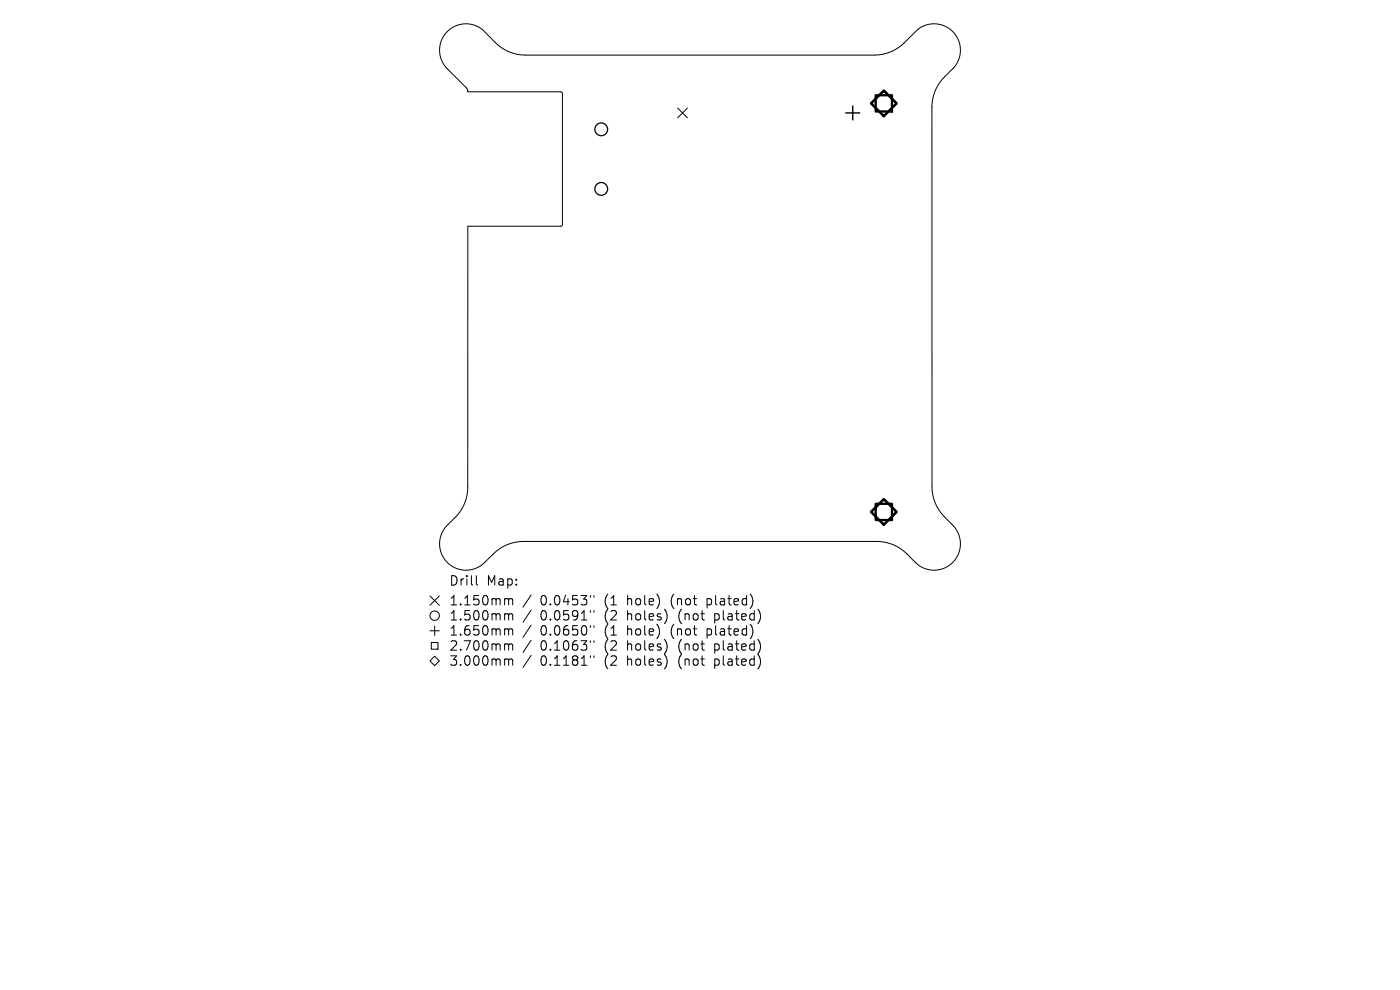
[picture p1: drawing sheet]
<svg xmlns="http://www.w3.org/2000/svg" width="297mm" height="210mm" viewBox="0 0 297 210" stroke-linecap="round" stroke-linejoin="round" font-family="sans-serif">
<defs><g id="words">
<g font-size="2.8">
<text x="95.2" y="124.5">Drill</text>
<text x="103.2" y="124.5">Map:</text>
<text x="95.2" y="128.7">1.150mm</text>
<text x="95.2" y="131.9">1.500mm</text>
<text x="114.7" y="128.7">0.0453&quot;</text>
<text x="114.7" y="131.9">0.0591&quot;</text>
<text x="128.4" y="128.7">(1</text>
<text x="128.4" y="131.9">(2</text>
<text x="133.3" y="128.7">hole)</text>
<text x="133.3" y="131.9">holes)</text>
<text x="142.8" y="128.7">(not</text>
<text x="144.4" y="131.9">(not</text>
<text x="150.6" y="128.7">plated)</text>
<text x="152.2" y="131.9">plated)</text>
<text x="95.2" y="135.1">1.650mm</text>
<text x="114.7" y="135.1">0.0650&quot;</text>
<text x="128.4" y="135.1">(1</text>
<text x="133.3" y="135.1">hole)</text>
<text x="142.8" y="135.1">(not</text>
<text x="150.6" y="135.1">plated)</text>
<text x="95.2" y="138.3">2.700mm</text>
<text x="95.2" y="141.5">3.000mm</text>
<text x="114.7" y="138.3">0.1063&quot;</text>
<text x="114.7" y="141.5">0.1181&quot;</text>
<text x="128.4" y="138.3">(2</text>
<text x="128.4" y="141.5">(2</text>
<text x="133.3" y="138.3">holes)</text>
<text x="133.3" y="141.5">holes)</text>
<text x="144.4" y="138.3">(not</text>
<text x="144.4" y="141.5">(not</text>
<text x="152.2" y="138.3">plated)</text>
<text x="152.2" y="141.5">plated)</text>
</g>
</g></defs>
<g fill="none" stroke="#000" stroke-width=".21">
<path d="M94.8 6.7a5.6 5.6 0 0 1 7.6-.4 18.4 18.4 0 0 0 4.5 4.1l2.2 1 2.3 .3h74.1a9 9 0 0 0 6.3-2.6l3-2.9a5.6 5.6 0 0 1 7.5 .7 5.6 5.6 0 0 1-.1 7.6 11.6 11.6 0 0 0-4.2 5.8l-.3 2.4v80.5a9 9 0 0 0 2.6 6.4l1.9 1.9a5.6 5.6 0 0 1-.1 7.8 5.6 5.6 0 0 1-7.9 .1 11.6 11.6 0 0 0-5.8-4.2l-2.4-.3h-74.9a9 9 0 0 0-6.4 2.5l-1.9 1.9a5.6 5.6 0 0 1-8-.1 5.6 5.6 0 0 1 .3-8 9.9 9.9 0 0 0 4.1-7.8v-55.4h19.8l.2-.2 .1-28-.3-.3h-19.8l-.2-.8-4-4a5.6 5.6 0 0 1-.2-8zM143.8 22.9l2 2.1M145.8 22.9l-2 2.1M91.2 126.4l2 2M91.2 133.8h2M91.5 136.3h1.4v1.4h-1.4zM92.2 139.2l1 1-1 1-1-1zM92.2 132.8v2M93.2 126.4l-2 2M101.1 122.1v1.7l.2 .3M107.3 127l.5 .1 .1 .2M107.3 130.2l.5 .1 .1 .2"/>
<path d="M107.3 133.4l.5 .1 .1 .2M107.3 136.6l.5 .1 .1 .2M107.3 139.8l.5 .1 .1 .2M107.9 127.3l.3-.3 .5 .1 .1 1.2M107.9 127.3v1M107.9 130.5v1M107.9 133.7v1M107.9 136.9v1M107.9 130.5l.3-.3 .5 .1 .1 1.2M107.9 133.7l.3-.3 .5 .1 .1 1.2M107.9 136.9l.3-.3 .5 .1 .1 1.2M112.7 126.2l-1.7 2.6"/>
<path d="M112.7 129.4l-1.7 2.6M112.7 132.6l-1.7 2.6M112.7 135.8l-1.7 2.6M112.7 139l-1.7 2.6M125.2 126.3v.4M125.2 129.5v.4M125.2 132.7v.4M125.2 135.9v.4M125.2 139.1v.4M126 126.3v.4M126 129.5v.4M126 132.7v.4"/>
<path d="M126 135.9v.4M126 139.1v.4M107.9 140.1v1M107.9 140.1l.3-.3 .5 .1 .1 1.2"/>
<circle cx="92.2" cy="130.6" r="1"/>
</g>
<g fill="none" stroke="#000" stroke-width=".27">
<circle cx="127.5" cy="27.4" r="1.35"/>
<circle cx="127.5" cy="40.1" r="1.35"/>
</g>
<path d="M179.4 24h3M180.9 22.5v2.9" fill="none" stroke="#000" stroke-width=".3"/>
<path d="M185.8 20.2h3.4v3.5h-3.4zM185.8 106.9h3.4v3.4h-3.4z" fill="none" stroke="#000" stroke-width=".49"/>
<path d="M184.8 21.9l2.7-2.7 2.7 2.7-2.7 2.7zM184.8 108.6l2.7-2.7 2.7 2.7-2.7 2.7z" fill="none" stroke="#000" stroke-width=".54"/>
<use href="#words"/>
</svg>
